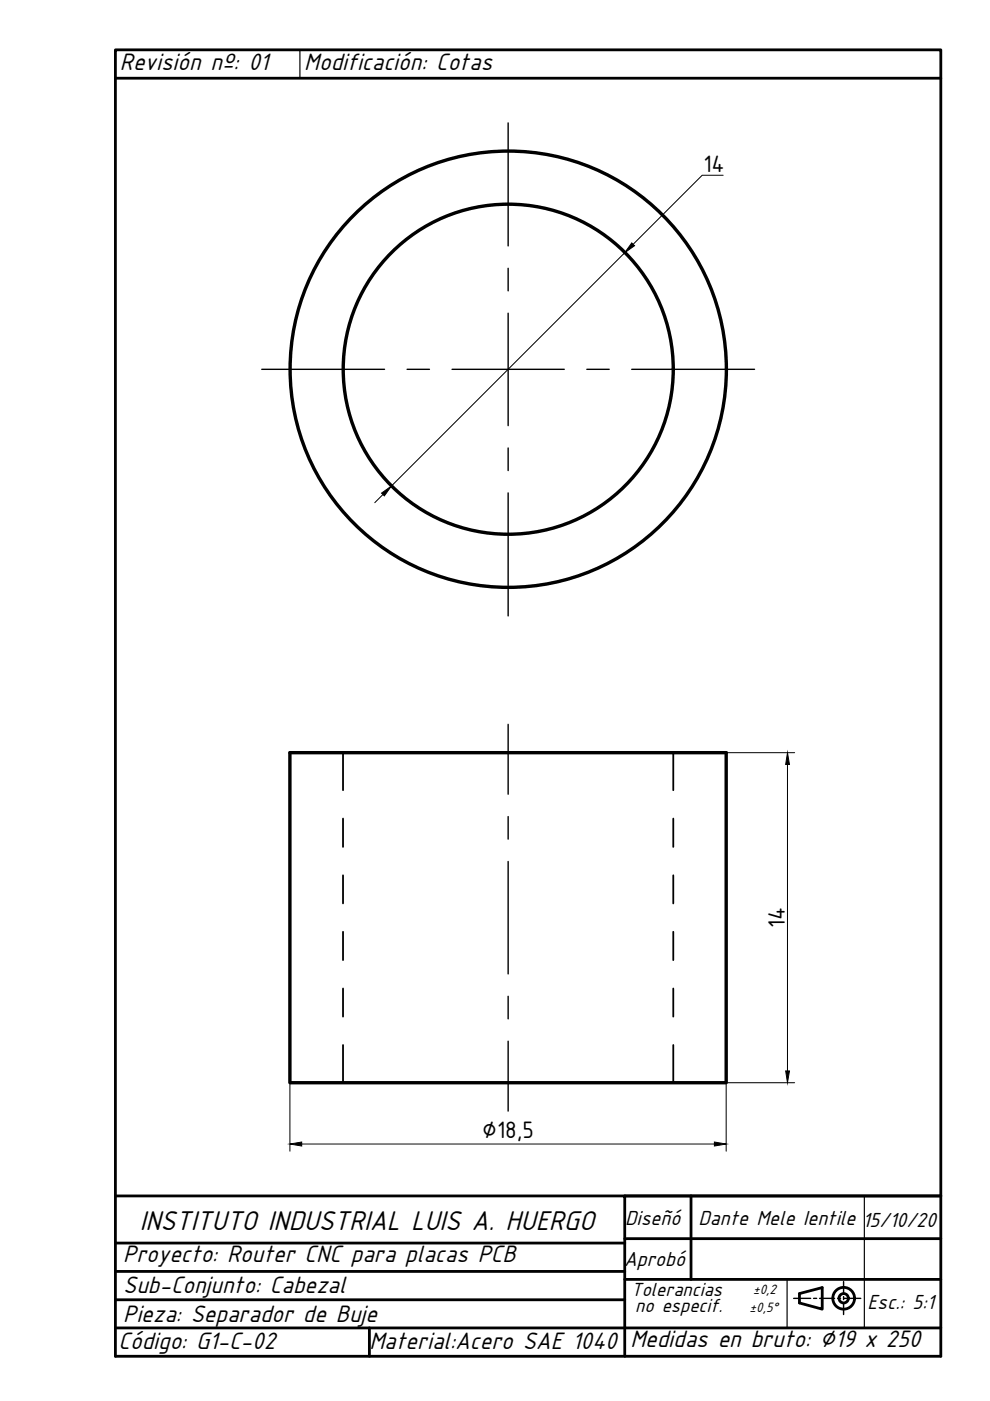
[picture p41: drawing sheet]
<svg xmlns="http://www.w3.org/2000/svg" width="210mm" height="297mm" viewBox="0 0 210 297" stroke-linecap="round" stroke-linejoin="round" font-family="sans-serif">
<defs><g id="words">
<text font-size="6.4" x="29.6" y="260.9">INSTITUTO INDUSTRIAL LUIS A. HUERGO</text>
<g font-size="5.6">
<text x="25.4" y="14.8">Revisión nº: 01</text>
<text x="64.5" y="14.8">Modificación: Cotas</text>
<text x="26.1" y="267.6">Proyecto: Router CNC para placas PCB</text>
<text x="26.1" y="274.1">Sub-Conjunto: Cabezal</text>
<text x="26.1" y="280.2">Pieza: Separador de Buje</text>
<text x="25.1" y="286">Código: G1-C-02</text>
<text x="78.3" y="286.1">Material:Acero SAE 1040</text>
<text x="133.6" y="285.7">Medidas en bruto: ∅19 x 250</text>
</g>
<g font-size="5.4">
<text x="149.1" y="36.6">14</text>
<text x="166.4" y="196.8" transform="rotate(-90 166.4 196.8)">14</text>
<text x="102.2" y="241.2">∅18,5</text>
</g>
<g font-size="4.8">
<text x="132.5" y="259.8">Diseñó</text>
<text x="148.1" y="259.8">Dante Mele Ientile 15/10/20</text>
<text x="132.3" y="268.5">Aprobó</text>
<text x="183.9" y="277.5">Esc.: 5:1</text>
</g>
<g font-size="4.5">
<text x="133.8" y="274.7">Tolerancias</text>
<text x="134.7" y="278.2">no especif.</text>
</g>
<g font-size="3.2">
<text x="159.7" y="274.3">±0,2</text>
<text x="158.9" y="278.1">±0,5°</text>
</g>
</g></defs>
<!-- layer: 0 -->
<g fill="none" stroke="#000" stroke-width=".59">
<path d="M24.5 253.6h108v34M132.5 253.6h67M146.5 253.6v17.7M24.5 275.6h108M24.5 269.6h108M24.5 263.6h108M132.5 271.3h67M132.5 262.6h67M169.5 274.3l4.8-1.3v4.6l-4.8-1.3zM24.5 287.6v-277h175v277M24.5 281.5h175M78.3 281.5v6.1"/>
<circle cx="178.9" cy="275.3" r="2.31"/>
<circle cx="178.9" cy="275.3" r=".99"/>
</g>
<!-- layer: DIBUJO -->
<path d="M24.5 16.6h175M24.5 287.6h175" fill="none" stroke="#000" stroke-width=".59"/>
<!-- layer: 0 -->
<g fill="none" stroke="#000" stroke-width=".3">
<path d="M107.7 26.1v26M107.7 56.9v4.8M55.5 78.3h26M86.3 78.3h4.8M95.8 78.3h23.8M107.7 66.4v23.8M124.4 78.3h4.8M133.9 78.3h26.1M107.7 95v4.8M107.7 104.5v26.1M107.7 153.6v14.8M107.7 173.1v4.8"/>
<path d="M107.7 182.7v23.8M107.7 211.2v4.8M107.7 220.8v14.8M168.3 275.3h3.6M172.5 275.3h.6M173.8 275.3h3.2M177.6 275.3h.6M178.9 271.7v2.6M178.9 274.9v.6M178.9 276.2v2.5M178.9 275.3h3.6"/>
</g>
<path d="M63.6 10.6v6M183.3 253.6v27.9M166.9 271.3v10.2" fill="none" stroke="#000" stroke-width=".25"/>
<!-- layer: Visible (ISO) -->
<g fill="none" stroke="#000" stroke-width=".72">
<path d="M61.5 159.6h92.5v70h-92.5z"/>
<circle cx="107.8" cy="78.3" r="46.3"/>
<circle cx="107.8" cy="78.3" r="35"/>
</g>
<!-- layer: Hidden (ISO) -->
<path d="M72.7 159.6v7.9M142.7 159.6v7.9M72.7 173.6v6M142.7 173.6v6M72.7 185.6v5.9M72.7 197.6v6M142.7 185.6v5.9M142.7 197.6v6M72.7 209.6v5.9M142.7 209.6v5.9M72.7 221.6v8M142.7 221.6v8" fill="none" stroke="#000" stroke-width=".38"/>
<!-- layer: 0 -->
<path d="M153.3 37.2h-4.4l-14.7 14.6M132.5 53.6l-49.5 49.5M81.2 104.8l-1.7 1.8M154 159.6h14.5M167 162.1v65M61.5 229.6v14.5M168.5 229.6h-14.5v14.5M64 242.6h87.5" fill="none" stroke="#000" stroke-width=".21"/>
<path d="M133.9 51.5l.6 .6-2 1.5zM80.9 104.5l2.1-1.4-1.5 2zM167 159.6l.4 2.5h-.8zM166.6 227.1h.8l-.4 2.5zM61.5 242.6l2.5-.5v.9zM151.5 242.1l2.5 .5-2.5 .4z" fill="#000" stroke="#000" stroke-width=".21"/>
<use href="#words"/>
</svg>
